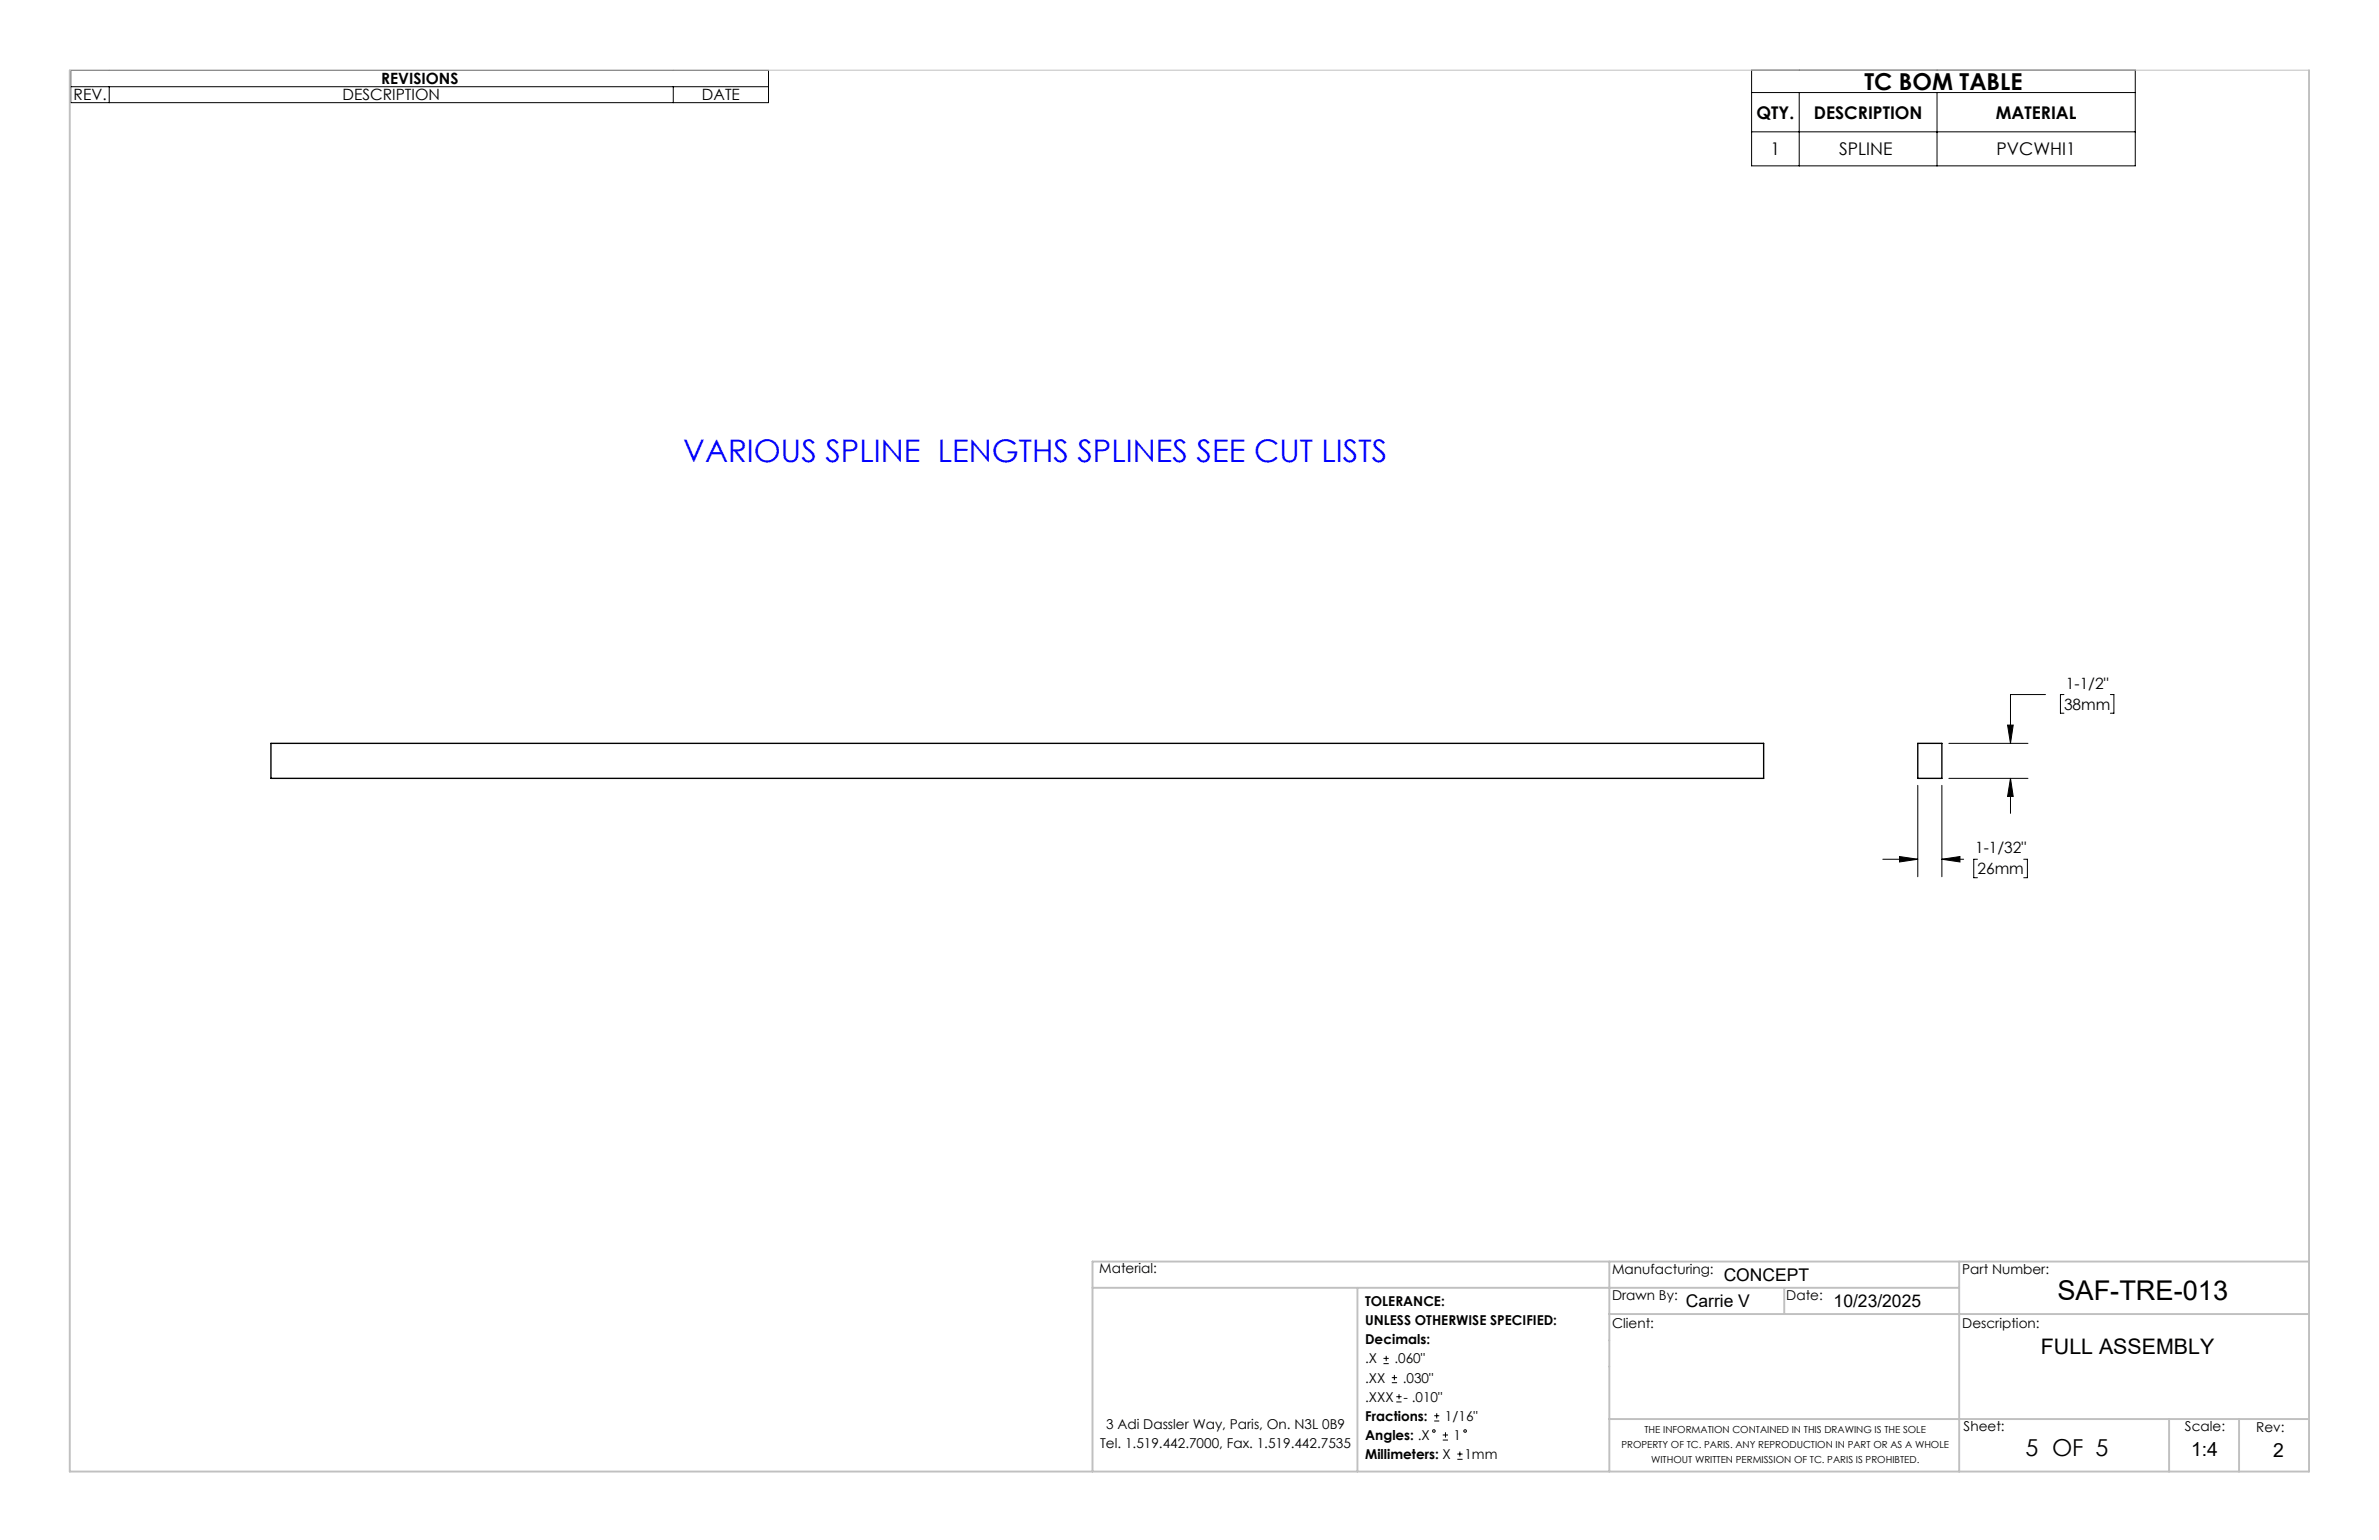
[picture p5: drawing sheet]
<svg xmlns="http://www.w3.org/2000/svg" width="432mm" height="279mm" viewBox="0 0 432 279" stroke-linecap="round" stroke-linejoin="round" font-family="sans-serif">
<defs><g id="words">
<text font-size="5.6" fill="#00f" x="124" y="83.9">VARIOUS SPLINE LENGTHS SPLINES SEE CUT LISTS</text>
<text font-size="4.9" x="373.4" y="235.8">SAF-TRE-013</text>
<g font-size="4.2">
<text x="338.4" y="16.3">TC BOM TABLE</text>
<text x="367.6" y="264.2">5 OF 5</text>
</g>
<text font-size="3.9" x="370.4" y="245.6">FULL ASSEMBLY</text>
<g font-size="3.5">
<text x="397.7" y="264.2">1:4</text>
<text x="412.6" y="264.3">2</text>
</g>
<g font-size="3.2">
<text x="318.8" y="21.5">QTY.</text>
<text x="329.2" y="21.5">DESCRIPTION</text>
<text x="362.2" y="21.5">MATERIAL</text>
<text x="321.4" y="28.2">1</text>
<text x="333.8" y="28.2">SPLINE</text>
<text x="362.4" y="28.2">PVCWHI1</text>
<text x="312.9" y="232.3">CONCEPT</text>
<text x="306" y="237.1">Carrie V</text>
<text x="332.8" y="237.1">10/23/2025</text>
</g>
<g font-size="2.8">
<text x="69.2" y="15.3">REVISIONS</text>
<text x="13.4" y="18.2">REV.</text>
<text x="62.2" y="18.2">DESCRIPTION</text>
<text x="127.4" y="18.2">DATE</text>
<text x="375" y="125">1-1/2&quot;</text>
<text x="374.6" y="128.8">38mm</text>
<text x="358.5" y="154.8">1-1/32&quot;</text>
<text x="358.9" y="158.6">26mm</text>
</g>
<g font-size="2.5">
<text x="199.5" y="231">Material:</text>
<text x="292.6" y="231.1">Manufacturing:</text>
<text x="356.2" y="231.1">Part Number:</text>
<text x="247.8" y="237">TOLERANCE:</text>
<text x="292.6" y="235.8">Drawn By:</text>
<text x="324.2" y="235.8">Date:</text>
<text x="247.8" y="240.4">UNLESS OTHERWISE SPECIFIED:</text>
<text x="247.8" y="243.9">Decimals:</text>
<text x="292.6" y="241">Client:</text>
<text x="356.2" y="241">Description:</text>
<text x="247.8" y="247.4">.X</text>
<text x="247.8" y="250.8">.XX</text>
<text x="253.1" y="247.4">.060&quot;</text>
<text x="254.6" y="250.8">.030&quot;</text>
<text x="247.8" y="254.3">.XXX</text>
<text x="247.8" y="257.8">Fractions:</text>
<text x="254.7" y="254.3">- .010&quot;</text>
<text x="262.3" y="257.8">1/16&quot;</text>
<text x="199.7" y="262.7">Tel. 1.519.442.7000, Fax. 1.519.442.7535</text>
<text x="200.8" y="259.2">3 Adi Dassler Way, Paris, On. N3L 0B9</text>
<text x="247.8" y="261.3">Angles: .X</text>
<text x="263.8" y="261.3">1</text>
<text x="356.4" y="259.7">Sheet:</text>
<text x="396.6" y="259.7">Scale:</text>
<text x="409.5" y="259.7">Rev:</text>
<text x="247.8" y="264.7">Millimeters: X</text>
<text x="265.8" y="264.7">1mm</text>
</g>
<g font-size="1.8">
<text x="294.3" y="262.7">PROPERTY OF TC. PARIS. ANY REPRODUCTION IN PART OR AS A WHOLE</text>
<text x="298.5" y="259.9">THE INFORMATION CONTAINED IN THIS DRAWING IS THE SOLE</text>
<text x="299.7" y="265.4">WITHOUT WRITTEN PERMISSION OF TC. PARIS IS PROHIBTED.</text>
</g>
</g></defs>
<path d="M49.2 134.9h270.9v6.3h-270.9zM348.1 134.9h4.4v6.3h-4.4z" fill="none" stroke="#000" stroke-width=".25"/>
<g fill="none" stroke="#000" stroke-width=".18">
<path d="M12.8 12.8h126.7v5.8h-126.7zM12.8 15.7h126.7M19.8 15.7v2.9M122.2 15.7v2.9M317.9 12.7h69.7v17.4h-69.7zM317.9 16.8h69.7M326.6 16.8v13.3M351.6 16.8v13.3M317.9 23.9h69.7M353.7 134.9h14.4M364.4 131.6h1l-.5 3.3zM371.3 126h-6.4v8.9"/>
<path d="M374.6 126h-.6v3.4h.6M383 126h.7v3.4h-.7M341.7 155.9h6.4M344.8 155.4l3.3 .5-3.3 .5zM348.1 142.5v16.6M352.5 155.9l3.2-.5v1zM352.5 155.9h3.9M352.5 142.5v16.6M353.7 141.2h14.4M358.9 155.9h-.7v3.3h.7M364.9 141.2l.5 3.3h-1zM364.9 141.2v6.4"/>
<path d="M367.3 155.9h.7v3.3h-.7M251.1 247.4h1M251.1 246.5h1M251.6 246v.9M252.6 250.9h1M252.6 249.9h1M253.1 249.4v1M253.4 254.4h1M253.4 253.4h1M253.9 252.9v1M260.3 257.8h.9M260.3 256.9h.9"/>
<path d="M260.8 256.4v1M262.4 259.9v.9M261.9 261.3h.9M261.9 260.3h.9M264.5 264.8h1M264.5 263.8h1M265 263.3v1"/>
<circle cx="260.3" cy="259.6" r=".23"/>
<circle cx="265.9" cy="259.6" r=".23"/>
</g>
<path d="M12.7 12.7h406.4" fill="none" stroke="#c0c0c0" stroke-width=".18"/>
<path d="M12.7 12.7v254.3h406.4v-254.3M198.3 233.6h157.3M246.4 233.6v33.4M292.1 238.4h127M292.1 228.9v38.1M323.8 233.6v4.8M355.6 228.9v38.1M419.1 228.9h-220.8v38.1M292.1 257.5h127M393.7 257.5v9.5M406.4 257.5v9.5" fill="none" stroke="#c0c0c0" stroke-width=".35"/>
<path d="M344.8 155.4l3.3 .5-3.3 .5zM352.5 155.9l3.2-.5v1zM364.4 131.6h1l-.5 3.3zM364.9 141.2l.5 3.3h-1z" fill="#000"/>
<use href="#words"/>
</svg>
